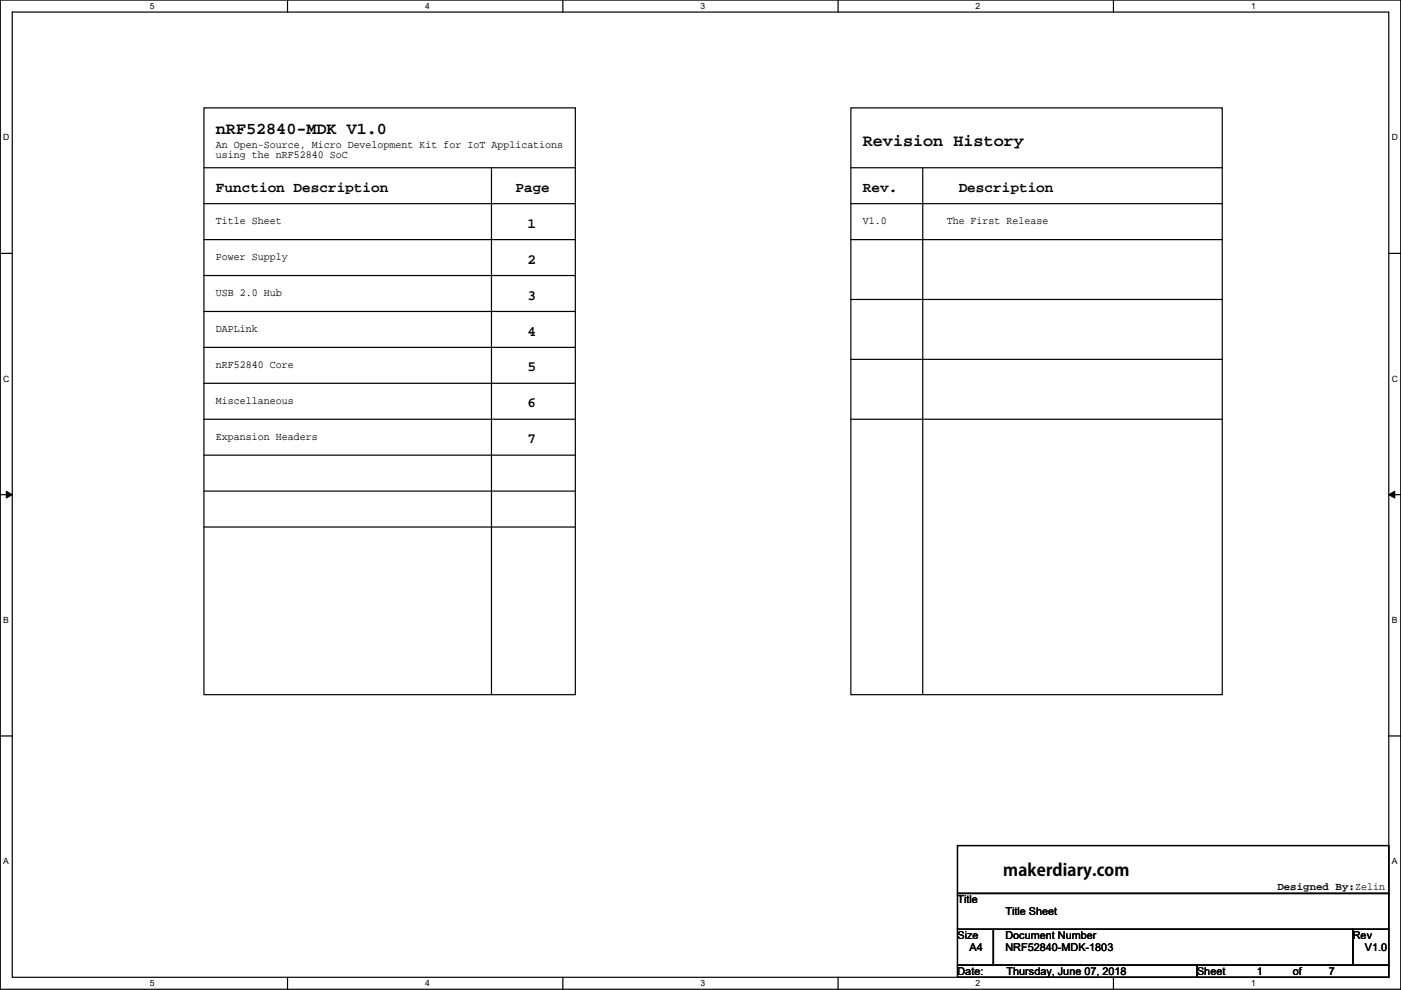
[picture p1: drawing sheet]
<svg xmlns="http://www.w3.org/2000/svg" width="297mm" height="210mm" viewBox="0 0 297 210" stroke-linecap="round" stroke-linejoin="round" font-family="sans-serif">
<defs><g id="words">
<g font-size="3.6">
<text x="45.8" y="28.4">nRF52840-MDK V1.0</text>
<text x="182.9" y="30.9">Revision History</text>
<text x="215.8" y="186.3" transform="rotate(-90 215.8 186.3)">m</text>
<text x="219" y="186.3" transform="rotate(-90 219 186.3)">a</text>
<text x="221" y="186.3" transform="rotate(-90 221 186.3)">k</text>
<text x="222.9" y="186.3" transform="rotate(-90 222.9 186.3)">e</text>
<text x="224.9" y="186.3" transform="rotate(-90 224.9 186.3)">r</text>
<text x="226.3" y="186.3" transform="rotate(-90 226.3 186.3)">d</text>
<text x="228.5" y="186.3" transform="rotate(-90 228.5 186.3)">i</text>
<text x="229.4" y="186.3" transform="rotate(-90 229.4 186.3)">a</text>
<text x="231.4" y="186.3" transform="rotate(-90 231.4 186.3)">r</text>
<text x="232.8" y="186.3" transform="rotate(-90 232.8 186.3)">y</text>
<text x="234.7" y="186.3" transform="rotate(-90 234.7 186.3)">.</text>
<text x="235.6" y="186.3" transform="rotate(-90 235.6 186.3)">c</text>
<text x="237.3" y="186.3" transform="rotate(-90 237.3 186.3)">o</text>
<text x="239.4" y="186.3" transform="rotate(-90 239.4 186.3)">m</text>
</g>
<g font-size="3">
<text x="45.8" y="40.7">Function Description</text>
<text x="109.3" y="40.7">Page</text>
<text x="182.9" y="40.7">Rev.</text>
<text x="203.3" y="40.7">Description</text>
<text x="111.8" y="48.3">1</text>
<text x="111.8" y="55.9">2</text>
<text x="111.8" y="63.5">3</text>
<text x="111.8" y="71.2">4</text>
<text x="111.8" y="78.8">5</text>
<text x="111.8" y="86.4">6</text>
<text x="111.8" y="94">7</text>
</g>
<g font-size="2.3">
<text x="45.8" y="31.3">An Open-Source, Micro Development Kit for IoT Applications</text>
<text x="45.8" y="33.6">using the nRF52840 SoC</text>
<text x="45.8" y="47.6">Title Sheet</text>
<text x="182.9" y="47.6">V1.0</text>
<text x="200.7" y="47.6">The First Release</text>
<text x="45.8" y="55.2">Power Supply</text>
<text x="45.8" y="62.8">USB 2.0 Hub</text>
<text x="45.8" y="70.4">DAPLink</text>
<text x="45.8" y="78">nRF52840 Core</text>
<text x="45.8" y="85.7">Miscellaneous</text>
<text x="45.8" y="93.3">Expansion Headers</text>
<text x="203" y="191.6">Title</text>
<text x="270.8" y="188.9">Designed By:Zelin</text>
<text x="213.2" y="194.1">Title Sheet</text>
<text x="203" y="199.2">Size</text>
<text x="205.5" y="201.7">A4</text>
<text x="213.2" y="199.2">Document Number</text>
<text x="213.2" y="201.7">NRF52840-MDK-1803</text>
<text x="286.8" y="199.2">Rev</text>
<text x="289.4" y="201.7">V1.0</text>
<text x="203" y="206.8">Date:</text>
<text x="213.4" y="206.8">Thursday, June 07, 2018</text>
<text x="253.8" y="206.8">Sheet</text>
<text x="266.5" y="206.8">1</text>
<text x="274.1" y="206.8">of</text>
<text x="281.7" y="206.8">7</text>
</g>
<g font-size="1.8">
<text x="31.8" y="1.9">5</text>
<text x="90.1" y="1.9">4</text>
<text x="148.5" y="1.9">3</text>
<text x="206.9" y="1.9">2</text>
<text x="265.2" y="1.9">1</text>
<text x=".7" y="29.8">D</text>
<text x="295.1" y="29.8">D</text>
<text x=".7" y="81">C</text>
<text x="295.1" y="81">C</text>
<text x=".7" y="132.1">B</text>
<text x="295.1" y="132.1">B</text>
<text x=".7" y="183.3">A</text>
<text x="295.1" y="183.3">A</text>
<text x="31.8" y="209.2">5</text>
<text x="90.1" y="209.2">4</text>
<text x="148.5" y="209.2">3</text>
<text x="206.9" y="209.2">2</text>
<text x="265.2" y="209.2">1</text>
</g>
</g></defs>
<path d="M.1 0h296.9v209.8h-296.9zM2.6 2.6h291.8v204.7h-291.8z" fill="none" stroke="#000" stroke-width=".25"/>
<g fill="#fff">
<path d="M31.8 .3h1v2h-1z"/>
<path d="M31.8 207.5h1v2.1h-1z"/>
</g>
<path d="M61 0v2.6M61 207.3v2.5" fill="none" stroke="#000" stroke-width=".25"/>
<g fill="#fff">
<path d="M90.1 .3h1v2h-1z"/>
<path d="M90.1 207.5h1v2.1h-1z"/>
</g>
<path d="M119.3 0v2.6M119.3 207.3v2.5" fill="none" stroke="#000" stroke-width=".25"/>
<g fill="#fff">
<path d="M148.5 .3h1v2h-1z"/>
<path d="M148.5 207.5h1v2.1h-1z"/>
</g>
<path d="M177.7 0v2.6M177.7 207.3v2.5" fill="none" stroke="#000" stroke-width=".25"/>
<g fill="#fff">
<path d="M206.9 .3h1v2h-1z"/>
<path d="M206.9 207.5h1v2.1h-1z"/>
</g>
<path d="M236.1 0v2.6M236.1 207.3v2.5" fill="none" stroke="#000" stroke-width=".25"/>
<g fill="#fff">
<path d="M265.2 .3h1v2h-1z"/>
<path d="M265.2 207.5h1v2.1h-1z"/>
<path d="M.7 28.2h1.3v2h-1.3z"/>
<path d="M295.1 28.2h1.3v2h-1.3z"/>
<path d="M.7 79.3h1.3v2.1h-1.3z"/>
<path d="M295.1 79.3h1.3v2.1h-1.3z"/>
</g>
<path d="M.1 53.7h2.5M294.4 53.7h2.6" fill="none" stroke="#000" stroke-width=".25"/>
<g fill="#fff">
<path d="M.7 130.5h1.2v2h-1.2z"/>
<path d="M295.1 130.5h1.2v2h-1.2z"/>
</g>
<path d="M.1 104.9h2.5M294.4 104.9h2.6" fill="none" stroke="#000" stroke-width=".25"/>
<path d="M1.3 104.2l1.3 .7-1.3 .7zM294.4 104.9l1.3-.7v1.4z" fill="#000" stroke="#000" stroke-width=".21"/>
<g fill="#fff">
<path d="M.7 181.7h1.2v2h-1.2z"/>
<path d="M295.1 181.7h1.2v2h-1.2z"/>
</g>
<g fill="none" stroke="#000" stroke-width=".25">
<path d="M43.2 22.9h78.8v124.4h-78.8zM43.2 35.6h78.8M104.2 35.6v111.7M180.4 22.9h78.7v124.4h-78.7zM180.4 35.6h78.7M195.6 35.6v111.7M43.2 43.2h78.8M43.2 50.8h78.8M43.2 58.4h78.8M180.4 43.2h78.7M180.4 50.8h78.7M43.2 66.1h78.8"/>
<path d="M43.2 73.7h78.8M180.4 76.2h78.7M180.4 63.5h78.7M43.2 81.3h78.8M43.2 88.9h78.8M43.2 96.5h78.8M180.4 88.9h78.7M43.2 111.8h78.8M43.2 104.2h78.8M.1 156.1h2.5M294.4 156.1h2.6M203 179.3h91.4v10.2h-91.4z"/>
<path d="M203 189.5h91.4v7.6h-91.4zM203 197.1h7.6v7.6h-7.6zM210.6 197.1h76.2v7.6h-76.2zM286.8 197.1h7.6v7.6h-7.6zM203 204.7h50.8v2.6h-50.8zM253.8 204.7h40.6v2.6h-40.6z"/>
</g>
<use href="#words"/>
</svg>
